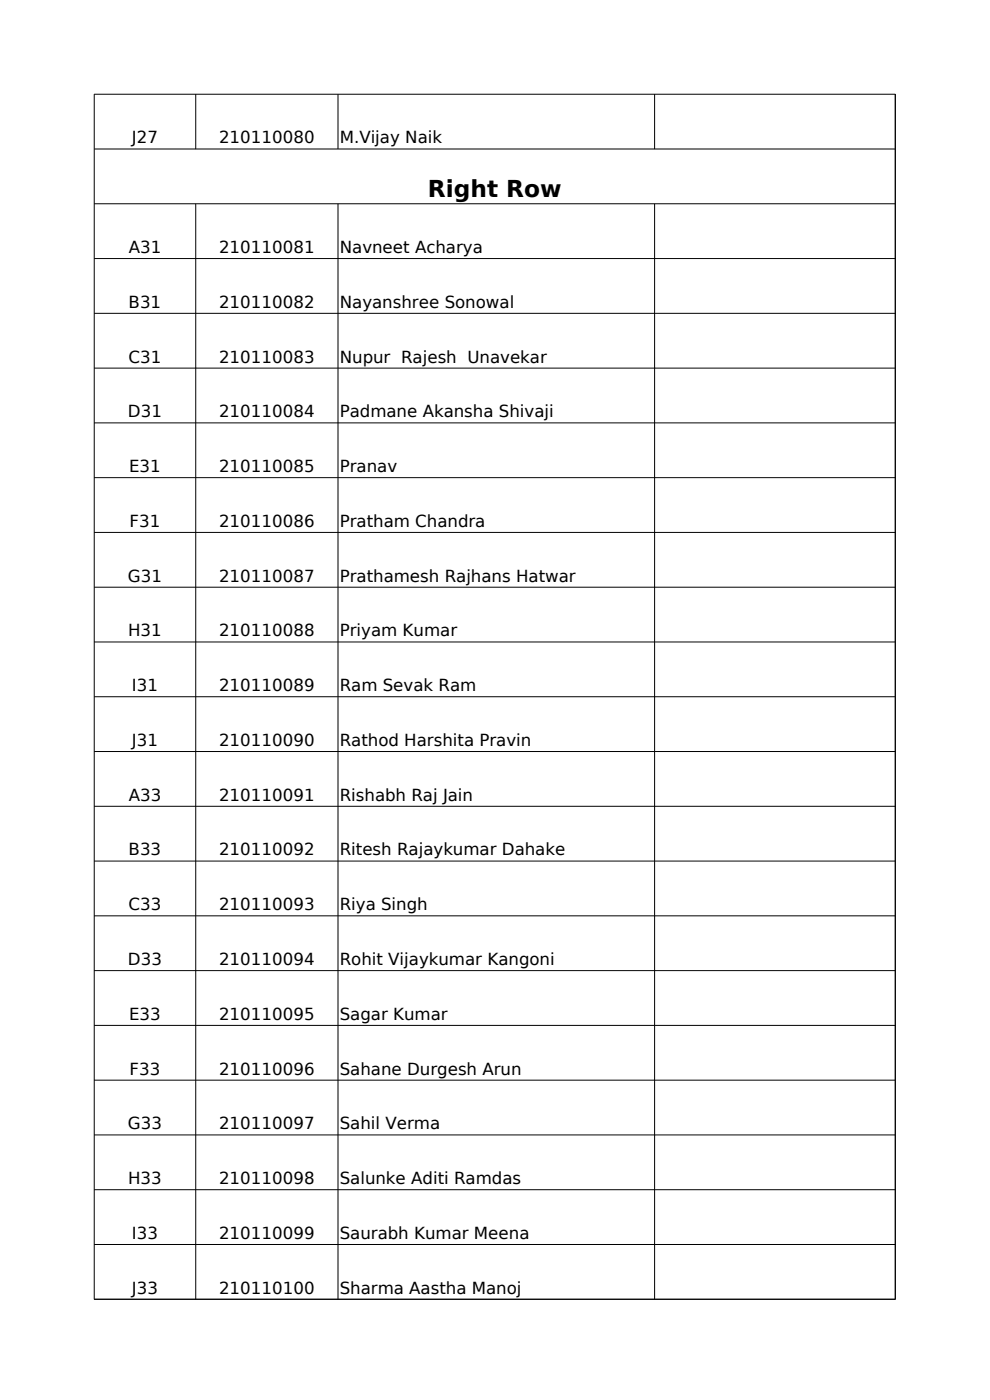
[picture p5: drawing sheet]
<svg xmlns="http://www.w3.org/2000/svg" width="210mm" height="297mm" viewBox="0 0 210 297" stroke-linecap="round" stroke-linejoin="round" font-family="sans-serif">
<defs><g id="words">
<text font-size="4.9" x="90.8" y="41.7">Right Row</text>
<g font-size="3.5">
<text x="28" y="30.4">J27</text>
<text x="46.5" y="30.4">210110080</text>
<text x="72.1" y="30.4">M.Vijay Naik</text>
<text x="27.3" y="53.7">A31</text>
<text x="46.5" y="53.7">210110081</text>
<text x="72.1" y="53.7">Navneet Acharya</text>
<text x="27.3" y="65.3">B31</text>
<text x="46.5" y="65.3">210110082</text>
<text x="72.1" y="65.3">Nayanshree Sonowal</text>
<text x="27.3" y="76.9">C31</text>
<text x="46.5" y="76.9">210110083</text>
<text x="72.1" y="76.9">Nupur Rajesh Unavekar</text>
<text x="27.1" y="88.5">D31</text>
<text x="46.5" y="88.5">210110084</text>
<text x="72.1" y="88.5">Padmane Akansha Shivaji</text>
<text x="27.4" y="100.2">E31</text>
<text x="46.5" y="100.2">210110085</text>
<text x="72.1" y="100.2">Pranav</text>
<text x="27.5" y="111.8">F31</text>
<text x="46.5" y="111.8">210110086</text>
<text x="72.1" y="111.8">Pratham Chandra</text>
<text x="27.1" y="123.4">G31</text>
<text x="46.5" y="123.4">210110087</text>
<text x="72.1" y="123.4">Prathamesh Rajhans Hatwar</text>
<text x="27.2" y="135">H31</text>
<text x="46.5" y="135">210110088</text>
<text x="72.1" y="135">Priyam Kumar</text>
<text x="28" y="146.6">I31</text>
<text x="46.5" y="146.6">210110089</text>
<text x="72.1" y="146.6">Ram Sevak Ram</text>
<text x="28" y="158.3">J31</text>
<text x="46.5" y="158.3">210110090</text>
<text x="72.1" y="158.3">Rathod Harshita Pravin</text>
<text x="27.3" y="169.9">A33</text>
<text x="46.5" y="169.9">210110091</text>
<text x="72.1" y="169.9">Rishabh Raj Jain</text>
<text x="27.3" y="181.5">B33</text>
<text x="46.5" y="181.5">210110092</text>
<text x="72.1" y="181.5">Ritesh Rajaykumar Dahake</text>
<text x="27.3" y="193.1">C33</text>
<text x="46.5" y="193.1">210110093</text>
<text x="72.1" y="193.1">Riya Singh</text>
<text x="27.1" y="204.7">D33</text>
<text x="46.5" y="204.7">210110094</text>
<text x="72.1" y="204.7">Rohit Vijaykumar Kangoni</text>
<text x="27.4" y="216.3">E33</text>
<text x="46.5" y="216.3">210110095</text>
<text x="72.1" y="216.3">Sagar Kumar</text>
<text x="27.5" y="228">F33</text>
<text x="46.5" y="228">210110096</text>
<text x="72.1" y="228">Sahane Durgesh Arun</text>
<text x="27.1" y="239.6">G33</text>
<text x="46.5" y="239.6">210110097</text>
<text x="72.1" y="239.6">Sahil Verma</text>
<text x="27.2" y="251.2">H33</text>
<text x="46.5" y="251.2">210110098</text>
<text x="72.1" y="251.2">Salunke Aditi Ramdas</text>
<text x="28" y="262.8">I33</text>
<text x="46.5" y="262.8">210110099</text>
<text x="72.1" y="262.8">Saurabh Kumar Meena</text>
<text x="28" y="274.4">J33</text>
<text x="46.5" y="274.4">210110100</text>
<text x="72.1" y="274.4">Sharma Aastha Manoj</text>
</g>
</g></defs>
<g fill="none" stroke="#000" stroke-width=".21">
<path d="M41.5 20v11.6M71.7 20v11.6M138.9 20v11.6M189.9 20v255.7M189.9 20h-169.9v255.7M20 31.6h169.9M20 43.2h169.9M20 54.9h169.9M41.5 43.2v232.5M71.7 43.2v232.5M138.9 43.2v232.5M20 66.5h169.9"/>
<path d="M20 78.1h169.9M20 89.7h169.9M20 101.3h169.9M20 113h169.9M20 124.6h169.9M20 136.2h169.9M20 147.8h169.9M20 159.4h169.9M20 171.1h169.9M20 182.7h169.9M20 194.3h169.9M20 205.9h169.9"/>
<path d="M20 217.5h169.9M20 229.2h169.9M20 240.8h169.9M20 252.4h169.9M20 264h169.9M20 275.6h169.9"/>
</g>
<use href="#words"/>
</svg>
